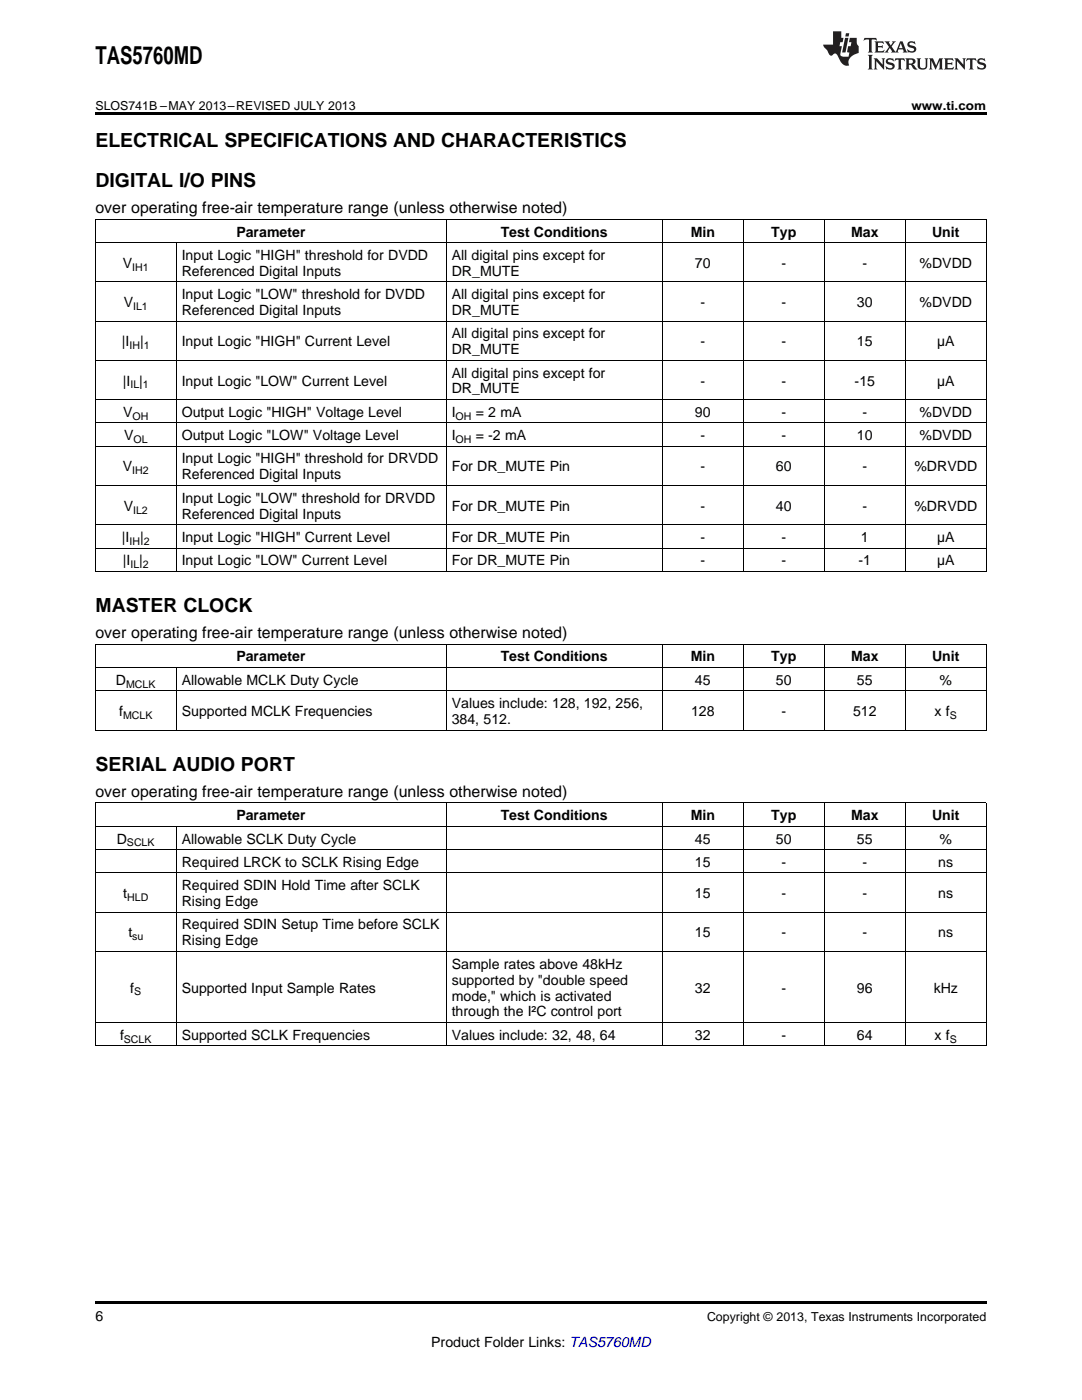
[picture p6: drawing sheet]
<svg xmlns="http://www.w3.org/2000/svg" width="216mm" height="279mm" viewBox="0 0 216 279" stroke-linecap="round" stroke-linejoin="round" font-family="sans-serif">
<defs><g id="words">
<text font-size="4.9" x="19" y="12.8">TAS5760MD</text>
<g font-size="3.9">
<text x="19" y="29.3">ELECTRICAL SPECIFICATIONS AND CHARACTERISTICS</text>
<text x="19" y="37.4">DIGITAL I/O PINS</text>
<text x="19" y="122.2">MASTER CLOCK</text>
<text x="19" y="153.9">SERIAL AUDIO PORT</text>
</g>
<g font-size="3.2">
<text x="19" y="42.5">over operating free-air temperature range (unless otherwise noted)</text>
<text x="19" y="127.4">over operating free-air temperature range (unless otherwise noted)</text>
<text x="19" y="159">over operating free-air temperature range (unless otherwise noted)</text>
</g>
<g font-size="2.8">
<text x="47.2" y="47.2">Parameter</text>
<text x="99.9" y="47.2">Test Conditions</text>
<text x="137.8" y="47.2">Min</text>
<text x="153.9" y="47.2">Typ</text>
<text x="169.8" y="47.2">Max</text>
<text x="186" y="47.2">Unit</text>
<text x="24.5" y="53.4">V</text>
<text x="36.3" y="51.9">Input Logic &quot;HIGH&quot; threshold for DVDD</text>
<text x="90.1" y="51.9">All digital pins except for</text>
<text x="138.7" y="53.4">70</text>
<text x="155.9" y="53.4">-</text>
<text x="172.1" y="53.4">-</text>
<text x="183.5" y="53.4">%DVDD</text>
<text x="36.3" y="55">Referenced Digital Inputs</text>
<text x="36.3" y="59.7">Input Logic &quot;LOW&quot; threshold for DVDD</text>
<text x="90.1" y="55">DR_MUTE</text>
<text x="90.1" y="59.7">All digital pins except for</text>
<text x="24.7" y="61.3">V</text>
<text x="36.3" y="62.9">Referenced Digital Inputs</text>
<text x="90.1" y="62.9">DR_MUTE</text>
<text x="139.8" y="61.3">-</text>
<text x="155.9" y="61.3">-</text>
<text x="171" y="61.3">30</text>
<text x="183.5" y="61.3">%DVDD</text>
<text x="24.3" y="69.1">|I</text>
<text x="28" y="69.1">|</text>
<text x="36.3" y="69.1">Input Logic &quot;HIGH&quot; Current Level</text>
<text x="90.1" y="67.5">All digital pins except for</text>
<text x="90.1" y="70.7">DR_MUTE</text>
<text x="139.8" y="69.1">-</text>
<text x="155.9" y="69.1">-</text>
<text x="171" y="69.1">15</text>
<text x="187" y="69.1">µA</text>
<text x="24.5" y="76.9">|I |</text>
<text x="36.3" y="76.9">Input Logic &quot;LOW&quot; Current Level</text>
<text x="90.1" y="75.4">All digital pins except for</text>
<text x="139.8" y="76.9">-</text>
<text x="155.9" y="76.9">-</text>
<text x="170.5" y="76.9">-15</text>
<text x="187" y="76.9">µA</text>
<text x="24.6" y="83.2">V</text>
<text x="36.3" y="83.2">Output Logic &quot;HIGH&quot; Voltage Level</text>
<text x="90.1" y="78.5">DR_MUTE</text>
<text x="90.1" y="83.2">I</text>
<text x="94.9" y="83.2">= 2 mA</text>
<text x="138.7" y="83.2">90</text>
<text x="155.9" y="83.2">-</text>
<text x="172.1" y="83.2">-</text>
<text x="183.5" y="83.2">%DVDD</text>
<text x="24.8" y="87.8">V</text>
<text x="36.3" y="87.8">Output Logic &quot;LOW&quot; Voltage Level</text>
<text x="90.1" y="87.8">I</text>
<text x="94.9" y="87.8">= -2 mA</text>
<text x="139.8" y="87.8">-</text>
<text x="155.9" y="87.8">-</text>
<text x="171" y="87.8">10</text>
<text x="183.5" y="87.8">%DVDD</text>
<text x="24.5" y="94.1">V</text>
<text x="36.3" y="92.5">Input Logic &quot;HIGH&quot; threshold for DRVDD</text>
<text x="36.3" y="95.7">Referenced Digital Inputs</text>
<text x="90.1" y="94.1">For DR_MUTE Pin</text>
<text x="139.8" y="94.1">-</text>
<text x="154.8" y="94.1">60</text>
<text x="172.1" y="94.1">-</text>
<text x="182.5" y="94.1">%DRVDD</text>
<text x="24.7" y="101.9">V</text>
<text x="36.3" y="100.3">Input Logic &quot;LOW&quot; threshold for DRVDD</text>
<text x="90.1" y="101.9">For DR_MUTE Pin</text>
<text x="139.8" y="101.9">-</text>
<text x="154.8" y="101.9">40</text>
<text x="172.1" y="101.9">-</text>
<text x="182.5" y="101.9">%DRVDD</text>
<text x="36.3" y="103.5">Referenced Digital Inputs</text>
<text x="24.3" y="108.2">|I</text>
<text x="24.5" y="112.8">|I |</text>
<text x="28" y="108.2">|</text>
<text x="36.3" y="108.2">Input Logic &quot;HIGH&quot; Current Level</text>
<text x="36.3" y="112.8">Input Logic &quot;LOW&quot; Current Level</text>
<text x="90.1" y="108.2">For DR_MUTE Pin</text>
<text x="90.1" y="112.8">For DR_MUTE Pin</text>
<text x="139.8" y="108.2">-</text>
<text x="139.8" y="112.8">-</text>
<text x="155.9" y="108.2">-</text>
<text x="155.9" y="112.8">-</text>
<text x="171.3" y="112.8">-1</text>
<text x="171.8" y="108.2">1</text>
<text x="187" y="108.2">µA</text>
<text x="187" y="112.8">µA</text>
<text x="23.1" y="136.7">D</text>
<text x="36.3" y="136.7">Allowable MCLK Duty Cycle</text>
<text x="47.2" y="132">Parameter</text>
<text x="99.9" y="132">Test Conditions</text>
<text x="137.8" y="132">Min</text>
<text x="138.7" y="136.7">45</text>
<text x="153.9" y="132">Typ</text>
<text x="154.8" y="136.7">50</text>
<text x="169.8" y="132">Max</text>
<text x="171" y="136.7">55</text>
<text x="186" y="132">Unit</text>
<text x="187.5" y="136.7">%</text>
<text x="23.8" y="142.9">f</text>
<text x="36.3" y="142.9">Supported MCLK Frequencies</text>
<text x="90.1" y="141.3">Values include: 128, 192, 256,</text>
<text x="137.9" y="142.9">128</text>
<text x="155.9" y="142.9">-</text>
<text x="170.2" y="142.9">512</text>
<text x="186.5" y="142.9">x f</text>
<text x="90.1" y="144.5">384, 512.</text>
<text x="47.2" y="163.7">Parameter</text>
<text x="99.9" y="163.7">Test Conditions</text>
<text x="137.8" y="163.7">Min</text>
<text x="153.9" y="163.7">Typ</text>
<text x="169.8" y="163.7">Max</text>
<text x="186" y="163.7">Unit</text>
<text x="23.3" y="168.3">D</text>
<text x="36.3" y="168.3">Allowable SCLK Duty Cycle</text>
<text x="36.3" y="173">Required LRCK to SCLK Rising Edge</text>
<text x="138.7" y="168.3">45</text>
<text x="138.7" y="173">15</text>
<text x="154.8" y="168.3">50</text>
<text x="155.9" y="173">-</text>
<text x="171" y="168.3">55</text>
<text x="172.1" y="173">-</text>
<text x="187.2" y="173">ns</text>
<text x="187.5" y="168.3">%</text>
<text x="24.6" y="179.2">t</text>
<text x="36.3" y="177.7">Required SDIN Hold Time after SCLK</text>
<text x="138.7" y="179.2">15</text>
<text x="155.9" y="179.2">-</text>
<text x="172.1" y="179.2">-</text>
<text x="187.2" y="179.2">ns</text>
<text x="36.3" y="180.8">Rising Edge</text>
<text x="36.3" y="185.5">Required SDIN Setup Time before SCLK</text>
<text x="25.6" y="187.1">t</text>
<text x="36.3" y="188.7">Rising Edge</text>
<text x="138.7" y="187.1">15</text>
<text x="155.9" y="187.1">-</text>
<text x="172.1" y="187.1">-</text>
<text x="187.2" y="187.1">ns</text>
<text x="90.1" y="193.3">Sample rates above 48kHz</text>
<text x="90.1" y="196.5">supported by &quot;double speed</text>
<text x="26" y="198.1">f</text>
<text x="36.3" y="198.1">Supported Input Sample Rates</text>
<text x="90.1" y="199.7">mode,&quot; which is activated</text>
<text x="90.1" y="202.8">through the I²C control port</text>
<text x="138.7" y="198.1">32</text>
<text x="155.9" y="198.1">-</text>
<text x="171" y="198.1">96</text>
<text x="186.3" y="198.1">kHz</text>
<text x="24" y="207.5">f</text>
<text x="36.3" y="207.5">Supported SCLK Frequencies</text>
<text x="90.1" y="207.5">Values include: 32, 48, 64</text>
<text x="138.7" y="207.5">32</text>
<text x="155.9" y="207.5">-</text>
<text x="171" y="207.5">64</text>
<text x="186.5" y="207.5">x f</text>
<text x="19" y="263.6">6</text>
<text x="86" y="268.9">Product Folder Links: TAS5760MD</text>
</g>
<g font-size="2.5">
<text x="19" y="21.9">SLOS741B –MAY 2013–REVISED JULY 2013</text>
<text x="181.9" y="21.9">www.ti.com</text>
<text x="141.1" y="263.6">Copyright © 2013, Texas Instruments Incorporated</text>
</g>
<g font-size="2.1">
<text x="26.4" y="54">IH1</text>
<text x="26.6" y="61.8">IL1</text>
<text x="25.9" y="69.7">IH 1</text>
<text x="26" y="77.5">IL 1</text>
<text x="26.5" y="83.7">OH</text>
<text x="90.9" y="83.7">OH</text>
<text x="26.6" y="88.4">OL</text>
<text x="90.9" y="88.4">OH</text>
<text x="26.4" y="94.7">IH2</text>
<text x="26.6" y="102.5">IL2</text>
<text x="25.9" y="108.7">IH 2</text>
<text x="26" y="113.4">IL 2</text>
<text x="25.2" y="137.2">MCLK</text>
<text x="24.6" y="143.5">MCLK</text>
<text x="189.5" y="143.5">S</text>
<text x="25.3" y="168.9">SCLK</text>
<text x="25.4" y="179.8">HLD</text>
<text x="26.4" y="187.6">su</text>
<text x="26.8" y="198.6">S</text>
<text x="24.7" y="208.1">SCLK</text>
<text x="189.5" y="208.1">S</text>
</g>
</g></defs>
<path d="M19 22.5h177.8v.5h-177.8zM19 259.7h177.8v.5h-177.8z" fill="#000"/>
<g fill="none" stroke="#000" stroke-width=".2">
<path d="M19 56.3h177.8M19 48.4h177.8M19 43.8h177.8M19.1 43.8v70.3M35.2 48.5v65.6M89 43.8v70.3M132.1 43.8v70.3M148.3 43.8v70.3M164.4 43.8v70.3M180.6 43.8v70.3M196.8 43.8v70.3M19 79.7h177.8"/>
<path d="M19 71.9h177.8M19 64.1h177.8M19 96.9h177.8M19 89.1h177.8M19 84.4h177.8M19 114h177.8M19 109.4h177.8M19 104.7h177.8M19 137.9h177.8M19 133.2h177.8M19 128.6h177.8M19.1 128.6v17.2"/>
<path d="M35.2 133.3v12.5M89 128.6v17.2M132.1 128.6v17.2M148.3 128.6v17.2M164.4 128.6v17.2M180.6 128.6v17.2M196.8 128.6v17.2M19 145.7h177.8M19 174.2h177.8M19 169.6h177.8M19 164.9h177.8M19 160.2h177.8"/>
<path d="M19.1 160.3v48.5M35.2 165v43.8M89 160.3v48.5M132.1 160.3v48.5M148.3 160.3v48.5M164.4 160.3v48.5M180.6 160.3v48.5M196.8 160.3v48.5M19 189.9h177.8M19 182.1h177.8M19 208.7h177.8M19 204.1h177.8"/>
</g>
<g fill="#231f20">
<path d="M172.5 7.6l-.1 .5 .4-.2h.6v.1v2.1l-.2 .4h.9l-.2-.4v-2.1l.1-.1h.5l.5 .2-.2-.5zM174.5 8.3l.2 .3v1.5l-.2 .4h1.8l.2-.6a1.04 1.04 0 0 1-1.3 .2v-.7h.6l.3 .2v-.6l-.3 .2h-.6v-.6l.8-.1 .4 .3-.2-.5zM176.5 8.3l.9 1.1-.9 1.1h.8l-.2-.2 .4-.7 .5 .7-.2 .2h1.5l-.2-.2 .2-.4h.9l.1 .4-.2 .2h1l-.3-.3-.7-1.9h-.5l-.9 2-.8-1 .9-1h-.8l.1 .3-.4 .5-.3-.6 .1-.2zM179.7 8.6l.4 1h-.7zM181.3 8.4a.63 .63 0 0 0-.2 .7 .63 .63 0 0 0 .6 .4l.6 .2 .1 .2a.75 .75 0 0 1-.7 .4 .75 .75 0 0 1-.6-.5l.1 .7 .1-.1a1.11 1.11 0 0 0 1.5-.6 1.13 1.13 0 0 0-1.2-.8l-.1-.4a1.04 1.04 0 0 1 1.2 .2l-.2-.5-.2 .1-.4-.2zM173.2 10.9l.2 .4v2.2l-.2 .4h1l-.3-.4v-2.2l.3-.4zM174.3 11.6l.3 .4v1.5l-.3 .4h.8l-.2-.4v-1.3l1.5 1.7v-1.9l.2-.4h-.7l.2 .4v.9l-1.1-1.3zM177 11.8a.62 .62 0 0 0-.2 .7 .62 .62 0 0 0 .6 .4l.6 .1 .1 .3a.76 .76 0 0 1-.7 .3 .76 .76 0 0 1-.7-.4l.2 .7 .1-.1a1.11 1.11 0 0 0 1.5-.6 1.13 1.13 0 0 0-1.2-.8l-.1-.4a1.04 1.04 0 0 1 1.2 .2l-.2-.6-.2 .1-.5-.1zM178.7 11.6l-.2 .6a.61 .61 0 0 1 .8-.3v1.6l-.2 .4h.9l-.2-.4v-1.6a.63 .63 0 0 1 .7 .3l-.1-.6zM180.6 11.6l.3 .4v1.5l-.3 .4h1l-.2-.2-.1-.8 .6 .2a.76 .76 0 0 0 1.2 .7l-1-1a.58 .58 0 0 0 .6-.5 .58 .58 0 0 0-.5-.6zM181.4 11.9h.1a.45 .45 0 0 1 .5 .1 .45 .45 0 0 1 .1 .5l-.8 .2zM182.9 11.6l.2 .2a2.17 2.17 0 0 0 .3 1.9 .99 .99 0 0 0 1.6-.6v-1.1l.2-.4h-.7l.2 .2a1.92 1.92 0 0 1-.2 1.8 .6 .6 0 0 1-.9-.5v-1.1l.2-.4zM185.4 11.6l.2 .4v1.5l-.2 .4h.7l-.2-.4v-1.4l.8 1.8 .8-1.8v1.4l-.2 .4h.9l-.2-.4v-1.5l.2-.4h-.8l-.6 1.5-.6-1.5zM188.4 11.6l.2 .4v1.5l-.2 .4h1.8l.1-.6a1.04 1.04 0 0 1-1.2 .1v-.6h.5l.4 .2v-.6l-.4 .2h-.5v-.7h.8l.3 .3-.1-.6zM190.5 11.6l.2 .4v1.5l-.2 .4h.7l-.2-.4v-1.3l1.5 1.7v-1.9l.2-.4h-.7l.2 .4v.9l-1.1-1.3zM192.9 11.6l-.1 .6a.61 .61 0 0 1 .7-.3l.1 1.6-.3 .4h1l-.3-.4 .1-1.6a.63 .63 0 0 1 .7 .3l-.1-.6zM195.2 11.8a.62 .62 0 0 0-.2 .7 .62 .62 0 0 0 .6 .4l.6 .1 .1 .3a.76 .76 0 0 1-.7 .3 .76 .76 0 0 1-.6-.4l.1 .7 .1-.1a1.11 1.11 0 0 0 1.6-.6 1.13 1.13 0 0 0-1.3-.8l-.1-.4a1.04 1.04 0 0 1 1.2 .2l-.1-.6-.2 .1-.5-.1z"/>
<path d="M166.2 6.3v2.6h-1.9v.4l.8 .9a.91 .91 0 0 0 1 .8 .56 .56 0 0 1 .5-.3 .56 .56 0 0 1 .5 .3l.4 .8a1.53 1.53 0 0 0 1.9 1.2 1.54 1.54 0 0 1 1-2.1l.9-.3v-1.4a1.52 1.52 0 0 1-.4-1.6h-1.3l-.2 .8h.5l-.2 .8h-.5l-.1 1v.2l.4 .1-.2 .8a1.93 1.93 0 0 1-1.6-.3l.3-1.8h-.5l.2-.8h.4l.2-.8h-.4v-1.3zM168.6 7.6l-.6 2.9h.7l.6-2.9zM168.8 6.6l-.1 .7h.6l.2-.7z"/>
</g>
<use href="#words"/>
</svg>
